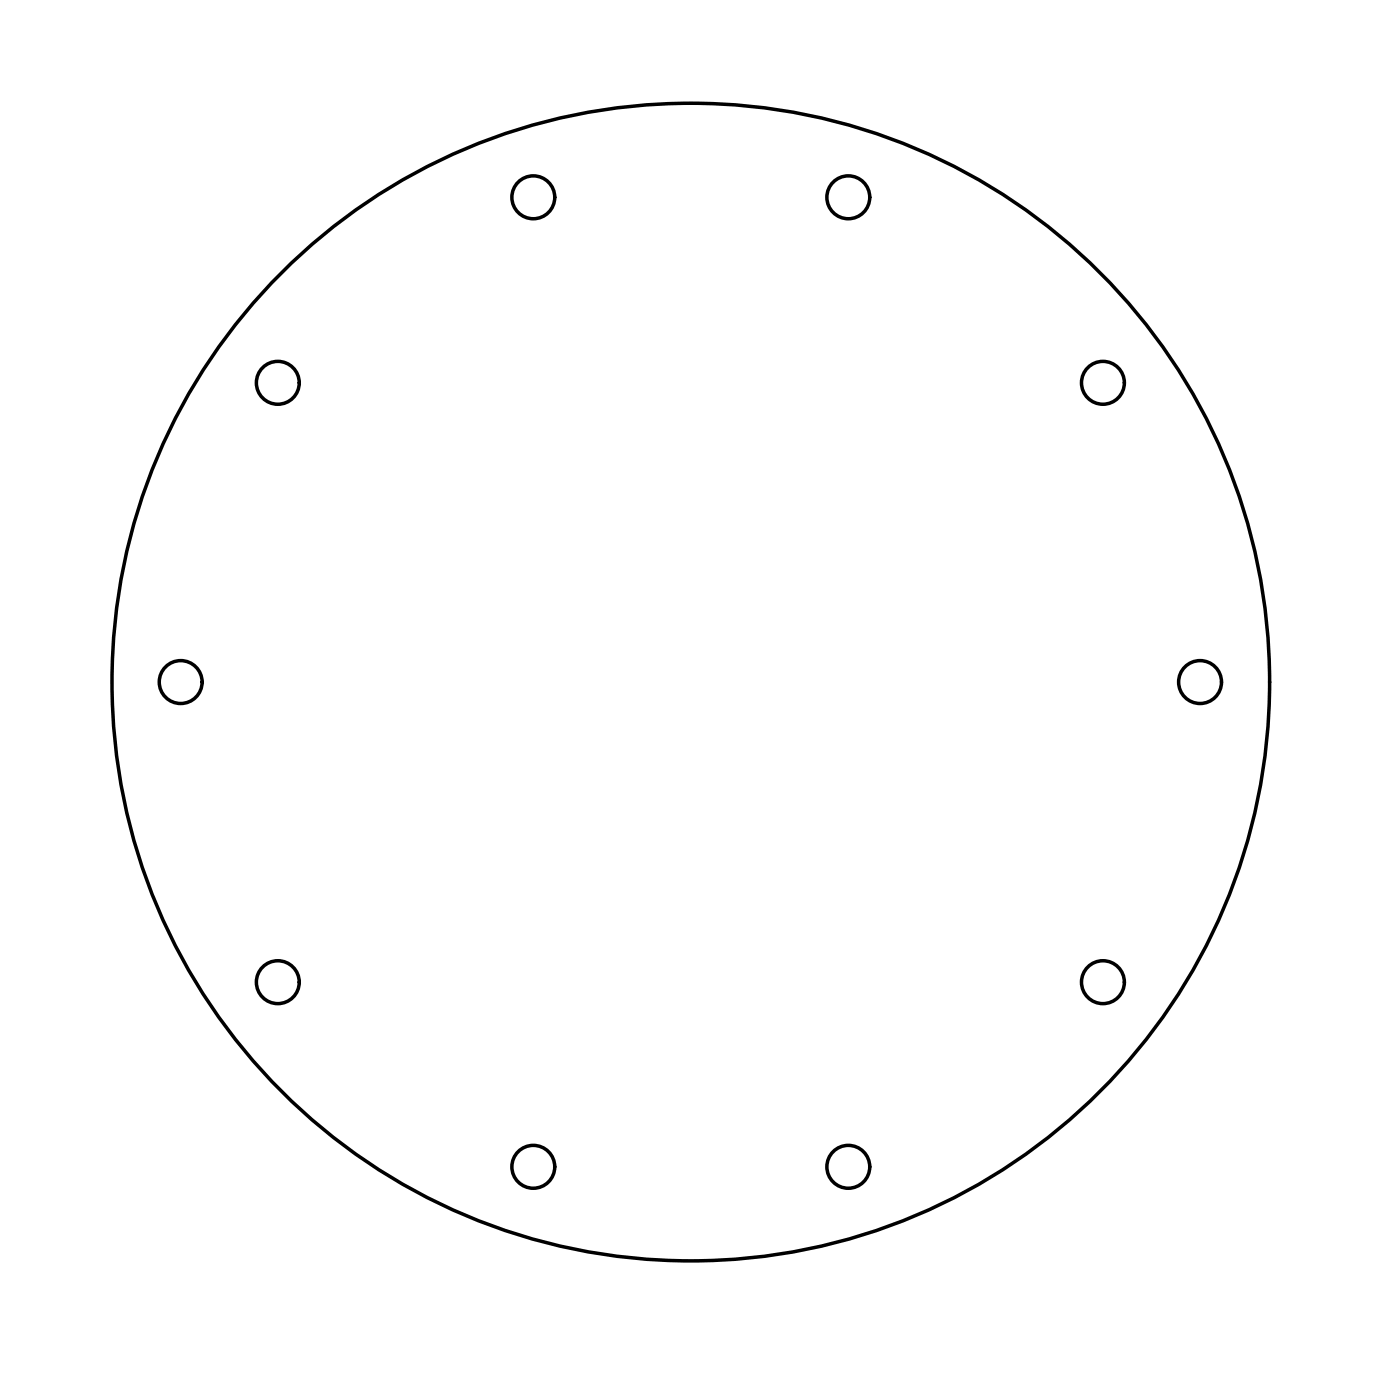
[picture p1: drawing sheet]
<svg xmlns="http://www.w3.org/2000/svg" width="102mm" height="102mm" viewBox="0 0 102 102" stroke-linecap="round" stroke-linejoin="round" font-family="sans-serif">
<!-- layer: 0 -->
<g fill="none" stroke="#000" stroke-width=".25">
<circle cx="38.7" cy="14.3" r="1.56"/>
<circle cx="61.6" cy="14.3" r="1.56"/>
<circle cx="20.2" cy="27.8" r="1.56"/>
<circle cx="80" cy="27.8" r="1.56"/>
<circle cx="13.1" cy="49.5" r="1.56"/>
<circle cx="50.1" cy="49.5" r="42"/>
<circle cx="87.1" cy="49.5" r="1.56"/>
<circle cx="20.2" cy="71.3" r="1.56"/>
<circle cx="80" cy="71.3" r="1.56"/>
<circle cx="38.7" cy="84.7" r="1.56"/>
<circle cx="61.6" cy="84.7" r="1.56"/>
</g>
</svg>
